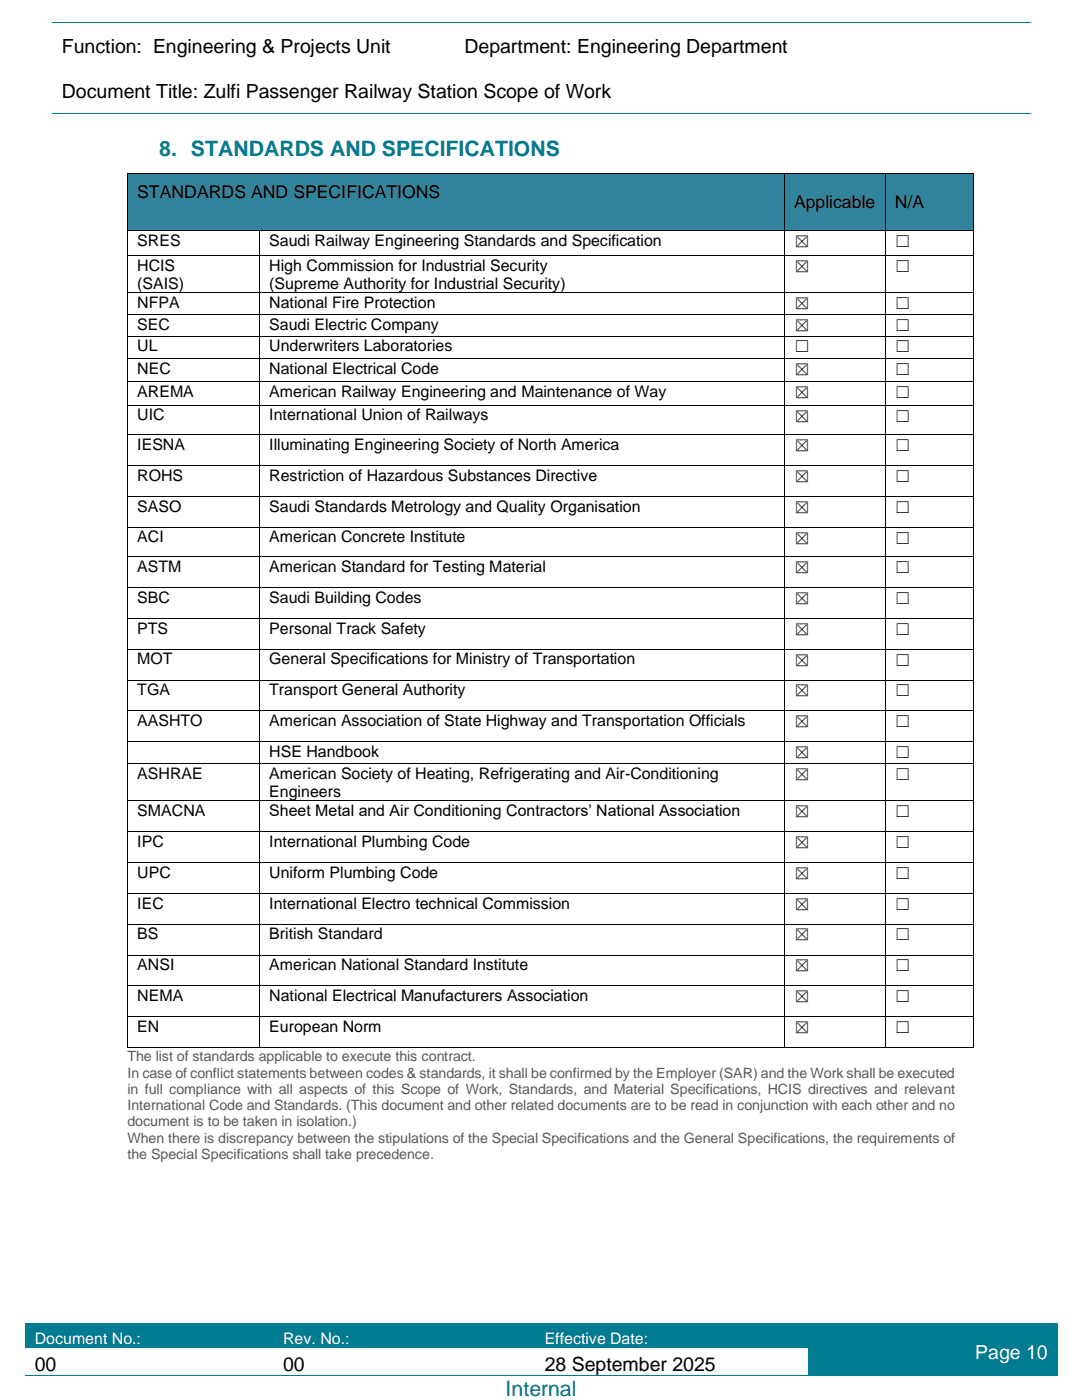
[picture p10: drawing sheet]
<svg xmlns="http://www.w3.org/2000/svg" width="216mm" height="279mm" viewBox="0 0 216 279" stroke-linecap="round" stroke-linejoin="round" font-family="sans-serif">
<defs><g id="words">
<text font-size="4.2" fill="#007c92" x="31.8" y="31.2">8. STANDARDS AND SPECIFICATIONS</text>
<text font-size="4.2" fill="#085393" x="100.9" y="278.6">Internal</text>
<g font-size="3.9">
<text x="12.4" y="10.5">Function: Engineering &amp; Projects Unit</text>
<text x="92.7" y="10.5">Department: Engineering Department</text>
<text x="12.4" y="19.5">Document Title: Zulfi Passenger Railway Station Scope of Work</text>
<text x="6.9" y="273.6">00</text>
<text x="56.5" y="273.6">00</text>
<text x="108.7" y="273.6">28 September 2025</text>
</g>
<text font-size="3.9" fill="#fff" x="194.6" y="271.2">Page 10</text>
<g font-size="3.5">
<text x="27.4" y="39.5">STANDARDS AND SPECIFICATIONS</text>
<text x="158.4" y="41.6">Applicable</text>
<text x="178.6" y="41.6">N/A</text>
</g>
<g font-size="3.2">
<text x="27.4" y="49">SRES</text>
<text x="53.7" y="49">Saudi Railway Engineering Standards and Specification</text>
<text x="158.4" y="49.2">☒</text>
<text x="178.6" y="49.2">☐</text>
<text x="27.4" y="54.1">HCIS</text>
<text x="27.4" y="57.7">(SAIS)</text>
<text x="53.7" y="54.1">High Commission for Industrial Security</text>
<text x="53.7" y="57.7">(Supreme Authority for Industrial Security)</text>
<text x="158.4" y="54.3">☒</text>
<text x="178.6" y="54.3">☐</text>
<text x="27.4" y="61.5">NFPA</text>
<text x="27.4" y="65.8">SEC</text>
<text x="53.7" y="61.5">National Fire Protection</text>
<text x="53.7" y="65.8">Saudi Electric Company</text>
<text x="158.4" y="61.7">☒</text>
<text x="178.6" y="61.7">☐</text>
<text x="27.4" y="70.1">UL</text>
<text x="53.7" y="70.1">Underwriters Laboratories</text>
<text x="158.4" y="66">☒</text>
<text x="158.4" y="70.3">☐</text>
<text x="178.6" y="66">☐</text>
<text x="178.6" y="70.3">☐</text>
<text x="27.4" y="74.7">NEC</text>
<text x="53.7" y="74.7">National Electrical Code</text>
<text x="158.4" y="74.9">☒</text>
<text x="178.6" y="74.9">☐</text>
<text x="27.4" y="79.2">AREMA</text>
<text x="27.4" y="83.9">UIC</text>
<text x="53.7" y="79.2">American Railway Engineering and Maintenance of Way</text>
<text x="53.7" y="83.9">International Union of Railways</text>
<text x="158.4" y="79.4">☒</text>
<text x="178.6" y="79.4">☐</text>
<text x="27.4" y="89.8">IESNA</text>
<text x="53.7" y="89.8">Illuminating Engineering Society of North America</text>
<text x="158.4" y="84.1">☒</text>
<text x="178.6" y="84.1">☐</text>
<text x="27.4" y="96">ROHS</text>
<text x="53.7" y="96">Restriction of Hazardous Substances Directive</text>
<text x="158.4" y="90">☒</text>
<text x="178.6" y="90">☐</text>
<text x="158.4" y="96.2">☒</text>
<text x="178.6" y="96.2">☐</text>
<text x="27.4" y="102.1">SASO</text>
<text x="53.7" y="102.1">Saudi Standards Metrology and Quality Organisation</text>
<text x="158.4" y="102.3">☒</text>
<text x="178.6" y="102.3">☐</text>
<text x="27.4" y="108.3">ACI</text>
<text x="53.7" y="108.3">American Concrete Institute</text>
<text x="158.4" y="108.5">☒</text>
<text x="178.6" y="108.5">☐</text>
<text x="27.4" y="114.1">ASTM</text>
<text x="53.7" y="114.1">American Standard for Testing Material</text>
<text x="158.4" y="114.4">☒</text>
<text x="178.6" y="114.4">☐</text>
<text x="27.4" y="120.3">SBC</text>
<text x="53.7" y="120.3">Saudi Building Codes</text>
<text x="158.4" y="120.5">☒</text>
<text x="178.6" y="120.5">☐</text>
<text x="27.4" y="126.5">PTS</text>
<text x="53.7" y="126.5">Personal Track Safety</text>
<text x="158.4" y="126.7">☒</text>
<text x="178.6" y="126.7">☐</text>
<text x="27.4" y="132.6">MOT</text>
<text x="53.7" y="132.6">General Specifications for Ministry of Transportation</text>
<text x="158.4" y="132.8">☒</text>
<text x="178.6" y="132.8">☐</text>
<text x="27.4" y="138.8">TGA</text>
<text x="53.7" y="138.8">Transport General Authority</text>
<text x="158.4" y="139">☒</text>
<text x="178.6" y="139">☐</text>
<text x="27.4" y="144.9">AASHTO</text>
<text x="53.7" y="144.9">American Association of State Highway and Transportation Officials</text>
<text x="158.4" y="145.1">☒</text>
<text x="178.6" y="145.1">☐</text>
<text x="27.4" y="155.4">ASHRAE</text>
<text x="53.7" y="151.1">HSE Handbook</text>
<text x="53.7" y="155.4">American Society of Heating, Refrigerating and Air-Conditioning</text>
<text x="158.4" y="151.3">☒</text>
<text x="158.4" y="155.6">☒</text>
<text x="178.6" y="151.3">☐</text>
<text x="178.6" y="155.6">☐</text>
<text x="53.7" y="159">Engineers</text>
<text x="27.4" y="162.9">SMACNA</text>
<text x="53.7" y="162.9">Sheet Metal and Air Conditioning Contractors’ National Association</text>
<text x="158.4" y="163.1">☒</text>
<text x="178.6" y="163.1">☐</text>
<text x="27.4" y="169">IPC</text>
<text x="53.7" y="169">International Plumbing Code</text>
<text x="158.4" y="169.2">☒</text>
<text x="178.6" y="169.2">☐</text>
<text x="27.4" y="175.2">UPC</text>
<text x="53.7" y="175.2">Uniform Plumbing Code</text>
<text x="158.4" y="175.4">☒</text>
<text x="178.6" y="175.4">☐</text>
<text x="27.4" y="181.3">IEC</text>
<text x="53.7" y="181.3">International Electro technical Commission</text>
<text x="158.4" y="181.6">☒</text>
<text x="178.6" y="181.6">☐</text>
<text x="27.4" y="187.5">BS</text>
<text x="53.7" y="187.5">British Standard</text>
<text x="158.4" y="187.7">☒</text>
<text x="178.6" y="187.7">☐</text>
<text x="27.4" y="193.7">ANSI</text>
<text x="53.7" y="193.7">American National Standard Institute</text>
<text x="158.4" y="193.9">☒</text>
<text x="178.6" y="193.9">☐</text>
<text x="27.4" y="199.8">NEMA</text>
<text x="53.7" y="199.8">National Electrical Manufacturers Association</text>
<text x="158.4" y="200">☒</text>
<text x="178.6" y="200">☐</text>
<text x="27.4" y="206">EN</text>
<text x="53.7" y="206">European Norm</text>
<text x="158.4" y="206.2">☒</text>
<text x="178.6" y="206.2">☐</text>
</g>
<g font-size="3.2" fill="#fff">
<text x="6.9" y="268.2">Document No.:</text>
<text x="56.5" y="268.2">Rev. No.:</text>
<text x="108.7" y="268.2">Effective Date:</text>
</g>
<g font-size="2.8" fill="#595959">
<text x="25.4" y="211.8">The list of standards applicable to execute this contract.</text>
<text x="25.4" y="215">In case of conflict statements between codes &amp; standards, it shall be confirmed by the Employer (SAR) and the Work shall be executed</text>
<text x="25.4" y="218.3">in full compliance with all aspects of this Scope of Work, Standards, and Material Specifications, HCIS directives and relevant</text>
<text x="25.4" y="221.6">International Code and Standards. (This document and other related documents are to be read in conjunction with each other and no</text>
<text x="25.4" y="224.8">document is to be taken in isolation.)</text>
<text x="25.4" y="228">When there is discrepancy between the stipulations of the Special Specifications and the General Specifications, the requirements of</text>
<text x="25.4" y="231.3">the Special Specifications shall take precedence.</text>
</g>
</g></defs>
<path d="M10.5 4.5h80.3" fill="none" stroke="#007c92" stroke-width=".2"/>
<path d="M90.8 4.4h.1v.2h-.1z" fill-rule="evenodd" fill="#007c92"/>
<path d="M90.9 4.5h81.7" fill="none" stroke="#007c92" stroke-width=".2"/>
<path d="M172.6 4.4h.2v.2h-.2z" fill-rule="evenodd" fill="#007c92"/>
<path d="M172.8 4.5h32.8M10.5 22.6h162.1" fill="none" stroke="#007c92" stroke-width=".2"/>
<path d="M172.6 22.6h.2v.1h-.2z" fill-rule="evenodd" fill="#007c92"/>
<path d="M172.8 22.6h32.8" fill="none" stroke="#007c92" stroke-width=".2"/>
<g fill="#007c92">
<path d="M5 264.2h49.6v4.7h-49.6z" fill-rule="evenodd"/>
<path d="M6.9 265.3h45.8v3.6h-45.8z" fill-rule="evenodd"/>
<path d="M54.6 264.2h52.2v4.7h-52.2z" fill-rule="evenodd"/>
<path d="M56.5 265.3h48.4v3.6h-48.4z" fill-rule="evenodd"/>
<path d="M106.8 264.2h54.4v4.7h-54.4z" fill-rule="evenodd"/>
<path d="M108.7 265.3h50.6v3.6h-50.6z" fill-rule="evenodd"/>
<path d="M161.2 264.2h49.8v10.2h-49.8z" fill-rule="evenodd"/>
<path d="M163.1 267.6h46v4.5h-46z" fill-rule="evenodd"/>
</g>
<path d="M5 264.2h49.6" fill="none" stroke="#007c92" stroke-width=".2"/>
<g fill="#007c92">
<path d="M5 264.3h49.6v1h-49.6z" fill-rule="evenodd"/>
<path d="M54.6 264.3h.1v1h-.1z" fill-rule="evenodd"/>
<path d="M54.6 264.1h.1v.2h-.1z" fill-rule="evenodd"/>
</g>
<path d="M54.7 264.2h52.1" fill="none" stroke="#007c92" stroke-width=".2"/>
<g fill="#007c92">
<path d="M54.7 264.3h52.1v1h-52.1z" fill-rule="evenodd"/>
<path d="M106.8 264.3h.2v1h-.2z" fill-rule="evenodd"/>
<path d="M106.8 264.1h.2v.2h-.2z" fill-rule="evenodd"/>
</g>
<path d="M107 264.2h54.2" fill="none" stroke="#007c92" stroke-width=".2"/>
<g fill="#007c92">
<path d="M107 264.3h54.2v1h-54.2z" fill-rule="evenodd"/>
<path d="M161.2 264.3h.2v1h-.2z" fill-rule="evenodd"/>
<path d="M161.2 264.1h.2v.2h-.2z" fill-rule="evenodd"/>
</g>
<path d="M161.4 264.2h49.6" fill="none" stroke="#007c92" stroke-width=".2"/>
<path d="M161.4 264.3h49.6v1h-49.6z" fill-rule="evenodd" fill="#007c92"/>
<path d="M5 274.5h49.6" fill="none" stroke="#007c92" stroke-width=".2"/>
<path d="M54.6 274.4h.1v.2h-.1z" fill-rule="evenodd" fill="#007c92"/>
<path d="M54.7 274.5h52.1" fill="none" stroke="#007c92" stroke-width=".2"/>
<path d="M106.8 274.4h.2v.2h-.2z" fill-rule="evenodd" fill="#007c92"/>
<path d="M107 274.5h54.2" fill="none" stroke="#007c92" stroke-width=".2"/>
<path d="M161.2 274.4h.2v.2h-.2z" fill-rule="evenodd" fill="#007c92"/>
<path d="M161.4 274.5h49.6" fill="none" stroke="#007c92" stroke-width=".2"/>
<g fill="#31849b">
<path d="M25.6 34.8h130.8v11.1h-130.8z" fill-rule="evenodd"/>
<path d="M27.4 36.3h127.2v4h-127.2z" fill-rule="evenodd"/>
<path d="M27.4 40.3h127.2v4.1h-127.2z" fill-rule="evenodd"/>
<path d="M156.6 34.8h20v11.1h-20z" fill-rule="evenodd"/>
<path d="M158.4 38.3h16.3v4h-16.3z" fill-rule="evenodd"/>
<path d="M176.7 34.8h17.6v11.1h-17.6z" fill-rule="evenodd"/>
<path d="M178.6 38.3h13.8v4h-13.8z" fill-rule="evenodd"/>
</g>
<g fill="#000">
<path d="M25.4 34.6h.2v.2h-.2z" fill-rule="evenodd"/>
<path d="M25.4 34.6h.2v.2h-.2z" fill-rule="evenodd"/>
<path d="M156.4 34.6h.2v.2h-.2z" fill-rule="evenodd"/>
<path d="M176.6 34.6h.1v.2h-.1z" fill-rule="evenodd"/>
<path d="M194.3 34.6h.1v.2h-.1z" fill-rule="evenodd"/>
<path d="M194.3 34.6h.1v.2h-.1z" fill-rule="evenodd"/>
<path d="M25.4 45.9h.2v.2h-.2z" fill-rule="evenodd"/>
<path d="M25.4 50.9h.2v.2h-.2z" fill-rule="evenodd"/>
<path d="M25.4 58.4h.2v.2h-.2z" fill-rule="evenodd"/>
<path d="M51.7 45.9h.2v.2h-.2z" fill-rule="evenodd"/>
<path d="M51.7 50.9h.2v.2h-.2z" fill-rule="evenodd"/>
<path d="M51.7 58.4h.2v.2h-.2z" fill-rule="evenodd"/>
<path d="M156.4 45.9h.2v.2h-.2z" fill-rule="evenodd"/>
<path d="M156.4 50.9h.2v.2h-.2z" fill-rule="evenodd"/>
<path d="M156.4 58.4h.2v.2h-.2z" fill-rule="evenodd"/>
<path d="M176.6 45.9h.1v.2h-.1z" fill-rule="evenodd"/>
<path d="M176.6 50.9h.1v.2h-.1z" fill-rule="evenodd"/>
<path d="M176.6 58.4h.1v.2h-.1z" fill-rule="evenodd"/>
<path d="M194.3 45.9h.1v.2h-.1z" fill-rule="evenodd"/>
<path d="M194.3 50.9h.1v.2h-.1z" fill-rule="evenodd"/>
<path d="M194.3 58.4h.1v.2h-.1z" fill-rule="evenodd"/>
<path d="M25.4 62.7h.2v.2h-.2z" fill-rule="evenodd"/>
<path d="M25.4 67h.2v.1h-.2z" fill-rule="evenodd"/>
<path d="M25.4 71.5h.2v.2h-.2z" fill-rule="evenodd"/>
<path d="M25.4 76.1h.2v.1h-.2z" fill-rule="evenodd"/>
<path d="M51.7 62.7h.2v.2h-.2z" fill-rule="evenodd"/>
<path d="M51.7 67h.2v.1h-.2z" fill-rule="evenodd"/>
<path d="M51.7 71.5h.2v.2h-.2z" fill-rule="evenodd"/>
<path d="M51.7 76.1h.2v.1h-.2z" fill-rule="evenodd"/>
<path d="M156.4 62.7h.2v.2h-.2z" fill-rule="evenodd"/>
<path d="M156.4 67h.2v.1h-.2z" fill-rule="evenodd"/>
<path d="M156.4 71.5h.2v.2h-.2z" fill-rule="evenodd"/>
<path d="M156.4 76.1h.2v.1h-.2z" fill-rule="evenodd"/>
<path d="M176.6 62.7h.1v.2h-.1z" fill-rule="evenodd"/>
<path d="M176.6 67h.1v.1h-.1z" fill-rule="evenodd"/>
<path d="M176.6 71.5h.1v.2h-.1z" fill-rule="evenodd"/>
<path d="M176.6 76.1h.1v.1h-.1z" fill-rule="evenodd"/>
<path d="M194.3 62.7h.1v.2h-.1z" fill-rule="evenodd"/>
<path d="M194.3 67h.1v.1h-.1z" fill-rule="evenodd"/>
<path d="M194.3 71.5h.1v.2h-.1z" fill-rule="evenodd"/>
<path d="M194.3 76.1h.1v.1h-.1z" fill-rule="evenodd"/>
<path d="M25.4 80.8h.2v.1h-.2z" fill-rule="evenodd"/>
<path d="M25.4 86.7h.2v.1h-.2z" fill-rule="evenodd"/>
<path d="M25.4 92.8h.2v.2h-.2z" fill-rule="evenodd"/>
<path d="M25.4 99h.2v.2h-.2z" fill-rule="evenodd"/>
<path d="M51.7 80.8h.2v.1h-.2z" fill-rule="evenodd"/>
<path d="M51.7 86.7h.2v.1h-.2z" fill-rule="evenodd"/>
<path d="M51.7 92.8h.2v.2h-.2z" fill-rule="evenodd"/>
<path d="M51.7 99h.2v.2h-.2z" fill-rule="evenodd"/>
<path d="M156.4 80.8h.2v.1h-.2z" fill-rule="evenodd"/>
<path d="M156.4 86.7h.2v.1h-.2z" fill-rule="evenodd"/>
<path d="M156.4 92.8h.2v.2h-.2z" fill-rule="evenodd"/>
<path d="M156.4 99h.2v.2h-.2z" fill-rule="evenodd"/>
<path d="M176.6 80.8h.1v.1h-.1z" fill-rule="evenodd"/>
<path d="M176.6 86.7h.1v.1h-.1z" fill-rule="evenodd"/>
<path d="M176.6 92.8h.1v.2h-.1z" fill-rule="evenodd"/>
<path d="M176.6 99h.1v.2h-.1z" fill-rule="evenodd"/>
<path d="M194.3 80.8h.1v.1h-.1z" fill-rule="evenodd"/>
<path d="M194.3 86.7h.1v.1h-.1z" fill-rule="evenodd"/>
<path d="M194.3 92.8h.1v.2h-.1z" fill-rule="evenodd"/>
<path d="M194.3 99h.1v.2h-.1z" fill-rule="evenodd"/>
<path d="M25.4 105.1h.2v.2h-.2z" fill-rule="evenodd"/>
<path d="M25.4 111h.2v.2h-.2z" fill-rule="evenodd"/>
<path d="M25.4 117.2h.2v.1h-.2z" fill-rule="evenodd"/>
<path d="M51.7 105.1h.2v.2h-.2z" fill-rule="evenodd"/>
<path d="M51.7 111h.2v.2h-.2z" fill-rule="evenodd"/>
<path d="M51.7 117.2h.2v.1h-.2z" fill-rule="evenodd"/>
<path d="M156.4 105.1h.2v.2h-.2z" fill-rule="evenodd"/>
<path d="M156.4 111h.2v.2h-.2z" fill-rule="evenodd"/>
<path d="M156.4 117.2h.2v.1h-.2z" fill-rule="evenodd"/>
<path d="M176.6 105.1h.1v.2h-.1z" fill-rule="evenodd"/>
<path d="M176.6 111h.1v.2h-.1z" fill-rule="evenodd"/>
<path d="M176.6 117.2h.1v.1h-.1z" fill-rule="evenodd"/>
<path d="M194.3 105.1h.1v.2h-.1z" fill-rule="evenodd"/>
<path d="M194.3 111h.1v.2h-.1z" fill-rule="evenodd"/>
<path d="M194.3 117.2h.1v.1h-.1z" fill-rule="evenodd"/>
<path d="M25.4 123.3h.2v.2h-.2z" fill-rule="evenodd"/>
<path d="M25.4 129.5h.2v.1h-.2z" fill-rule="evenodd"/>
<path d="M25.4 135.7h.2v.1h-.2z" fill-rule="evenodd"/>
<path d="M51.7 123.3h.2v.2h-.2z" fill-rule="evenodd"/>
<path d="M51.7 129.5h.2v.1h-.2z" fill-rule="evenodd"/>
<path d="M51.7 135.7h.2v.1h-.2z" fill-rule="evenodd"/>
<path d="M156.4 123.3h.2v.2h-.2z" fill-rule="evenodd"/>
<path d="M156.4 129.5h.2v.1h-.2z" fill-rule="evenodd"/>
<path d="M156.4 135.7h.2v.1h-.2z" fill-rule="evenodd"/>
<path d="M176.6 123.3h.1v.2h-.1z" fill-rule="evenodd"/>
<path d="M176.6 129.5h.1v.1h-.1z" fill-rule="evenodd"/>
<path d="M176.6 135.7h.1v.1h-.1z" fill-rule="evenodd"/>
<path d="M194.3 123.3h.1v.2h-.1z" fill-rule="evenodd"/>
<path d="M194.3 129.5h.1v.1h-.1z" fill-rule="evenodd"/>
<path d="M194.3 135.7h.1v.1h-.1z" fill-rule="evenodd"/>
<path d="M25.4 141.8h.2v.2h-.2z" fill-rule="evenodd"/>
<path d="M25.4 147.9h.2v.2h-.2z" fill-rule="evenodd"/>
<path d="M25.4 152.3h.2v.1h-.2z" fill-rule="evenodd"/>
<path d="M25.4 159.7h.2v.2h-.2z" fill-rule="evenodd"/>
<path d="M51.7 141.8h.2v.2h-.2z" fill-rule="evenodd"/>
<path d="M51.7 147.9h.2v.2h-.2z" fill-rule="evenodd"/>
<path d="M51.7 152.3h.2v.1h-.2z" fill-rule="evenodd"/>
<path d="M51.7 159.7h.2v.2h-.2z" fill-rule="evenodd"/>
<path d="M156.4 141.8h.2v.2h-.2z" fill-rule="evenodd"/>
<path d="M156.4 147.9h.2v.2h-.2z" fill-rule="evenodd"/>
<path d="M156.4 152.3h.2v.1h-.2z" fill-rule="evenodd"/>
<path d="M156.4 159.7h.2v.2h-.2z" fill-rule="evenodd"/>
<path d="M176.6 141.8h.1v.2h-.1z" fill-rule="evenodd"/>
<path d="M176.6 147.9h.1v.2h-.1z" fill-rule="evenodd"/>
<path d="M176.6 152.3h.1v.1h-.1z" fill-rule="evenodd"/>
<path d="M176.6 159.7h.1v.2h-.1z" fill-rule="evenodd"/>
<path d="M194.3 141.8h.1v.2h-.1z" fill-rule="evenodd"/>
<path d="M194.3 147.9h.1v.2h-.1z" fill-rule="evenodd"/>
<path d="M194.3 152.3h.1v.1h-.1z" fill-rule="evenodd"/>
<path d="M194.3 159.7h.1v.2h-.1z" fill-rule="evenodd"/>
<path d="M25.4 165.9h.2v.2h-.2z" fill-rule="evenodd"/>
<path d="M25.4 172h.2v.2h-.2z" fill-rule="evenodd"/>
<path d="M25.4 178.2h.2v.2h-.2z" fill-rule="evenodd"/>
<path d="M51.7 165.9h.2v.2h-.2z" fill-rule="evenodd"/>
<path d="M51.7 172h.2v.2h-.2z" fill-rule="evenodd"/>
<path d="M51.7 178.2h.2v.2h-.2z" fill-rule="evenodd"/>
<path d="M156.4 165.9h.2v.2h-.2z" fill-rule="evenodd"/>
<path d="M156.4 172h.2v.2h-.2z" fill-rule="evenodd"/>
<path d="M156.4 178.2h.2v.2h-.2z" fill-rule="evenodd"/>
<path d="M176.6 165.9h.1v.2h-.1z" fill-rule="evenodd"/>
<path d="M176.6 172h.1v.2h-.1z" fill-rule="evenodd"/>
<path d="M176.6 178.2h.1v.2h-.1z" fill-rule="evenodd"/>
<path d="M194.3 165.9h.1v.2h-.1z" fill-rule="evenodd"/>
<path d="M194.3 172h.1v.2h-.1z" fill-rule="evenodd"/>
<path d="M194.3 178.2h.1v.2h-.1z" fill-rule="evenodd"/>
<path d="M25.4 184.3h.2v.2h-.2z" fill-rule="evenodd"/>
<path d="M25.4 190.5h.2v.2h-.2z" fill-rule="evenodd"/>
<path d="M25.4 196.7h.2v.1h-.2z" fill-rule="evenodd"/>
<path d="M51.7 184.3h.2v.2h-.2z" fill-rule="evenodd"/>
<path d="M51.7 190.5h.2v.2h-.2z" fill-rule="evenodd"/>
<path d="M51.7 196.7h.2v.1h-.2z" fill-rule="evenodd"/>
<path d="M156.4 184.3h.2v.2h-.2z" fill-rule="evenodd"/>
<path d="M156.4 190.5h.2v.2h-.2z" fill-rule="evenodd"/>
<path d="M156.4 196.7h.2v.1h-.2z" fill-rule="evenodd"/>
<path d="M176.6 184.3h.1v.2h-.1z" fill-rule="evenodd"/>
<path d="M176.6 190.5h.1v.2h-.1z" fill-rule="evenodd"/>
<path d="M176.6 196.7h.1v.1h-.1z" fill-rule="evenodd"/>
<path d="M194.3 184.3h.1v.2h-.1z" fill-rule="evenodd"/>
<path d="M194.3 190.5h.1v.2h-.1z" fill-rule="evenodd"/>
<path d="M194.3 196.7h.1v.1h-.1z" fill-rule="evenodd"/>
<path d="M25.4 202.8h.2v.2h-.2z" fill-rule="evenodd"/>
<path d="M25.4 209h.2v.2h-.2z" fill-rule="evenodd"/>
<path d="M25.4 209h.2v.2h-.2z" fill-rule="evenodd"/>
<path d="M51.7 202.8h.2v.2h-.2z" fill-rule="evenodd"/>
<path d="M51.7 209h.2v.2h-.2z" fill-rule="evenodd"/>
<path d="M156.4 202.8h.2v.2h-.2z" fill-rule="evenodd"/>
<path d="M156.4 209h.2v.2h-.2z" fill-rule="evenodd"/>
<path d="M176.6 202.8h.1v.2h-.1z" fill-rule="evenodd"/>
<path d="M176.6 209h.1v.2h-.1z" fill-rule="evenodd"/>
<path d="M194.3 202.8h.1v.2h-.1z" fill-rule="evenodd"/>
<path d="M194.3 209h.1v.2h-.1z" fill-rule="evenodd"/>
<path d="M194.3 209h.1v.2h-.1z" fill-rule="evenodd"/>
</g>
<g fill="none" stroke="#000" stroke-width=".2">
<path d="M25.5 34.8v11.1M25.6 34.7h130.8M156.5 34.8v11.1M156.6 34.7h20M176.6 34.8v11.1M176.7 34.7h17.6M194.3 34.8v11.1M25.5 46.1v4.8M25.5 51.1v7.3M25.5 58.6v4.1M25.6 46h26.1M25.6 51h26.1"/>
<path d="M25.6 58.5h26.1M51.8 46.1v4.8M51.8 51.1v7.3M51.8 58.6v4.1M51.9 46h104.5M51.9 51h104.5M51.9 58.5h104.5M156.5 46.1v4.8M156.5 51.1v7.3M156.5 58.6v4.1M156.6 46h20M156.6 51h20"/>
<path d="M156.6 58.5h20M176.6 46.1v4.8M176.6 51.1v7.3M176.6 58.6v4.1M176.7 46h17.6M176.7 51h17.6M176.7 58.5h17.6M194.3 46.1v4.8M194.3 51.1v7.3M194.3 58.6v4.1M25.5 62.9v4.1M25.5 67.1v4.4"/>
<path d="M25.5 71.7v4.4M25.5 76.2v4.6M25.6 62.8h26.1M25.6 67.1h26.1M25.6 71.6h26.1M25.6 76.2h26.1M51.8 62.9v4.1M51.8 67.1v4.4M51.8 71.7v4.4M51.8 76.2v4.6M51.9 62.8h104.5M51.9 67.1h104.5"/>
<path d="M51.9 71.6h104.5M51.9 76.2h104.5M156.5 62.9v4.1M156.5 67.1v4.4M156.5 71.7v4.4M156.5 76.2v4.6M156.6 62.8h20M156.6 67.1h20M156.6 71.6h20M156.6 76.2h20M176.6 62.9v4.1M176.6 67.1v4.4"/>
<path d="M176.6 71.7v4.4M176.6 76.2v4.6M176.7 62.8h17.6M176.7 67.1h17.6M176.7 71.6h17.6M176.7 76.2h17.6M194.3 62.9v4.1M194.3 67.1v4.4M194.3 71.7v4.4M194.3 76.2v4.6M25.5 80.9v5.8M25.5 86.8v6"/>
<path d="M25.5 93v6M25.5 99.2v5.9M25.6 80.9h26.1M25.6 86.7h26.1M25.6 92.9h26.1M25.6 99.1h26.1M51.8 80.9v5.8M51.8 86.8v6M51.8 93v6M51.8 99.2v5.9M51.9 80.9h104.5M51.9 86.7h104.5"/>
<path d="M51.9 92.9h104.5M51.9 99.1h104.5M156.5 80.9v5.8M156.5 86.8v6M156.5 93v6M156.5 99.2v5.9M156.6 80.9h20M156.6 86.7h20M156.6 92.9h20M156.6 99.1h20M176.6 80.9v5.8M176.6 86.8v6"/>
<path d="M176.6 93v6M176.6 99.2v5.9M176.7 80.9h17.6M176.7 86.7h17.6M176.7 92.9h17.6M176.7 99.1h17.6M194.3 80.9v5.8M194.3 86.8v6M194.3 93v6M194.3 99.2v5.9M25.5 105.3v5.7M25.5 111.2v6"/>
<path d="M25.5 117.3v6M25.6 105.2h26.1M25.6 111.1h26.1M25.6 117.2h26.1M51.8 105.3v5.7M51.8 111.2v6M51.8 117.3v6M51.9 105.2h104.5M51.9 111.1h104.5M51.9 117.2h104.5M156.5 105.3v5.7M156.5 111.2v6"/>
<path d="M156.5 117.3v6M156.6 105.2h20M156.6 111.1h20M156.6 117.2h20M176.6 105.3v5.7M176.6 111.2v6M176.6 117.3v6M176.7 105.2h17.6M176.7 111.1h17.6M176.7 117.2h17.6M194.3 105.3v5.7M194.3 111.2v6"/>
<path d="M194.3 117.3v6M25.5 123.5v6M25.5 129.6v6.1M25.5 135.8v6M25.6 123.4h26.1M25.6 129.6h26.1M25.6 135.7h26.1M51.8 123.5v6M51.8 129.6v6.1M51.8 135.8v6M51.9 123.4h104.5M51.9 129.6h104.5"/>
<path d="M51.9 135.7h104.5M156.5 123.5v6M156.5 129.6v6.1M156.5 135.8v6M156.6 123.4h20M156.6 129.6h20M156.6 135.7h20M176.6 123.5v6M176.6 129.6v6.1M176.6 135.8v6M176.7 123.4h17.6M176.7 129.6h17.6"/>
<path d="M176.7 135.7h17.6M194.3 123.5v6M194.3 129.6v6.1M194.3 135.8v6M25.5 142v5.9M25.5 148.1v4.2M25.5 152.4v7.3M25.5 159.9v6M25.6 141.9h26.1M25.6 148h26.1M25.6 152.3h26.1M25.6 159.8h26.1"/>
<path d="M51.8 142v5.9M51.8 148.1v4.2M51.8 152.4v7.3M51.8 159.9v6M51.9 141.9h104.5M51.9 148h104.5M51.9 152.3h104.5M51.9 159.8h104.5M156.5 142v5.9M156.5 148.1v4.2M156.5 152.4v7.3M156.5 159.9v6"/>
<path d="M156.6 141.9h20M156.6 148h20M156.6 152.3h20M156.6 159.8h20M176.6 142v5.9M176.6 148.1v4.2M176.6 152.4v7.3M176.6 159.9v6M176.7 141.9h17.6M176.7 148h17.6M176.7 152.3h17.6M176.7 159.8h17.6"/>
<path d="M194.3 142v5.9M194.3 148.1v4.2M194.3 152.4v7.3M194.3 159.9v6M25.5 166.1v5.9M25.5 172.2v6M25.5 178.4v5.9M25.6 166h26.1M25.6 172.1h26.1M25.6 178.3h26.1M51.8 166.1v5.9M51.8 172.2v6"/>
<path d="M51.8 178.4v5.9M51.9 166h104.5M51.9 172.1h104.5M51.9 178.3h104.5M156.5 166.1v5.9M156.5 172.2v6M156.5 178.4v5.9M156.6 166h20M156.6 172.1h20M156.6 178.3h20M176.6 166.1v5.9M176.6 172.2v6"/>
<path d="M176.6 178.4v5.9M176.7 166h17.6M176.7 172.1h17.6M176.7 178.3h17.6M194.3 166.1v5.9M194.3 172.2v6M194.3 178.4v5.9M25.5 184.5v6M25.5 190.7v6M25.5 196.8v6M25.6 184.4h26.1M25.6 190.6h26.1"/>
<path d="M25.6 196.7h26.1M51.8 184.5v6M51.8 190.7v6M51.8 196.8v6M51.9 184.4h104.5M51.9 190.6h104.5M51.9 196.7h104.5M156.5 184.5v6M156.5 190.7v6M156.5 196.8v6M156.6 184.4h20M156.6 190.6h20"/>
<path d="M156.6 196.7h20M176.6 184.5v6M176.6 190.7v6M176.6 196.8v6M176.7 184.4h17.6M176.7 190.6h17.6M176.7 196.7h17.6M194.3 184.5v6M194.3 190.7v6M194.3 196.8v6M25.5 203v6M25.6 202.9h26.1"/>
<path d="M25.6 209.1h26.1M51.8 203v6M51.9 202.9h104.5M51.9 209.1h104.5M156.5 203v6M156.6 202.9h20M156.6 209.1h20M176.6 203v6M176.7 202.9h17.6M176.7 209.1h17.6M194.3 203v6"/>
</g>
<use href="#words"/>
</svg>
